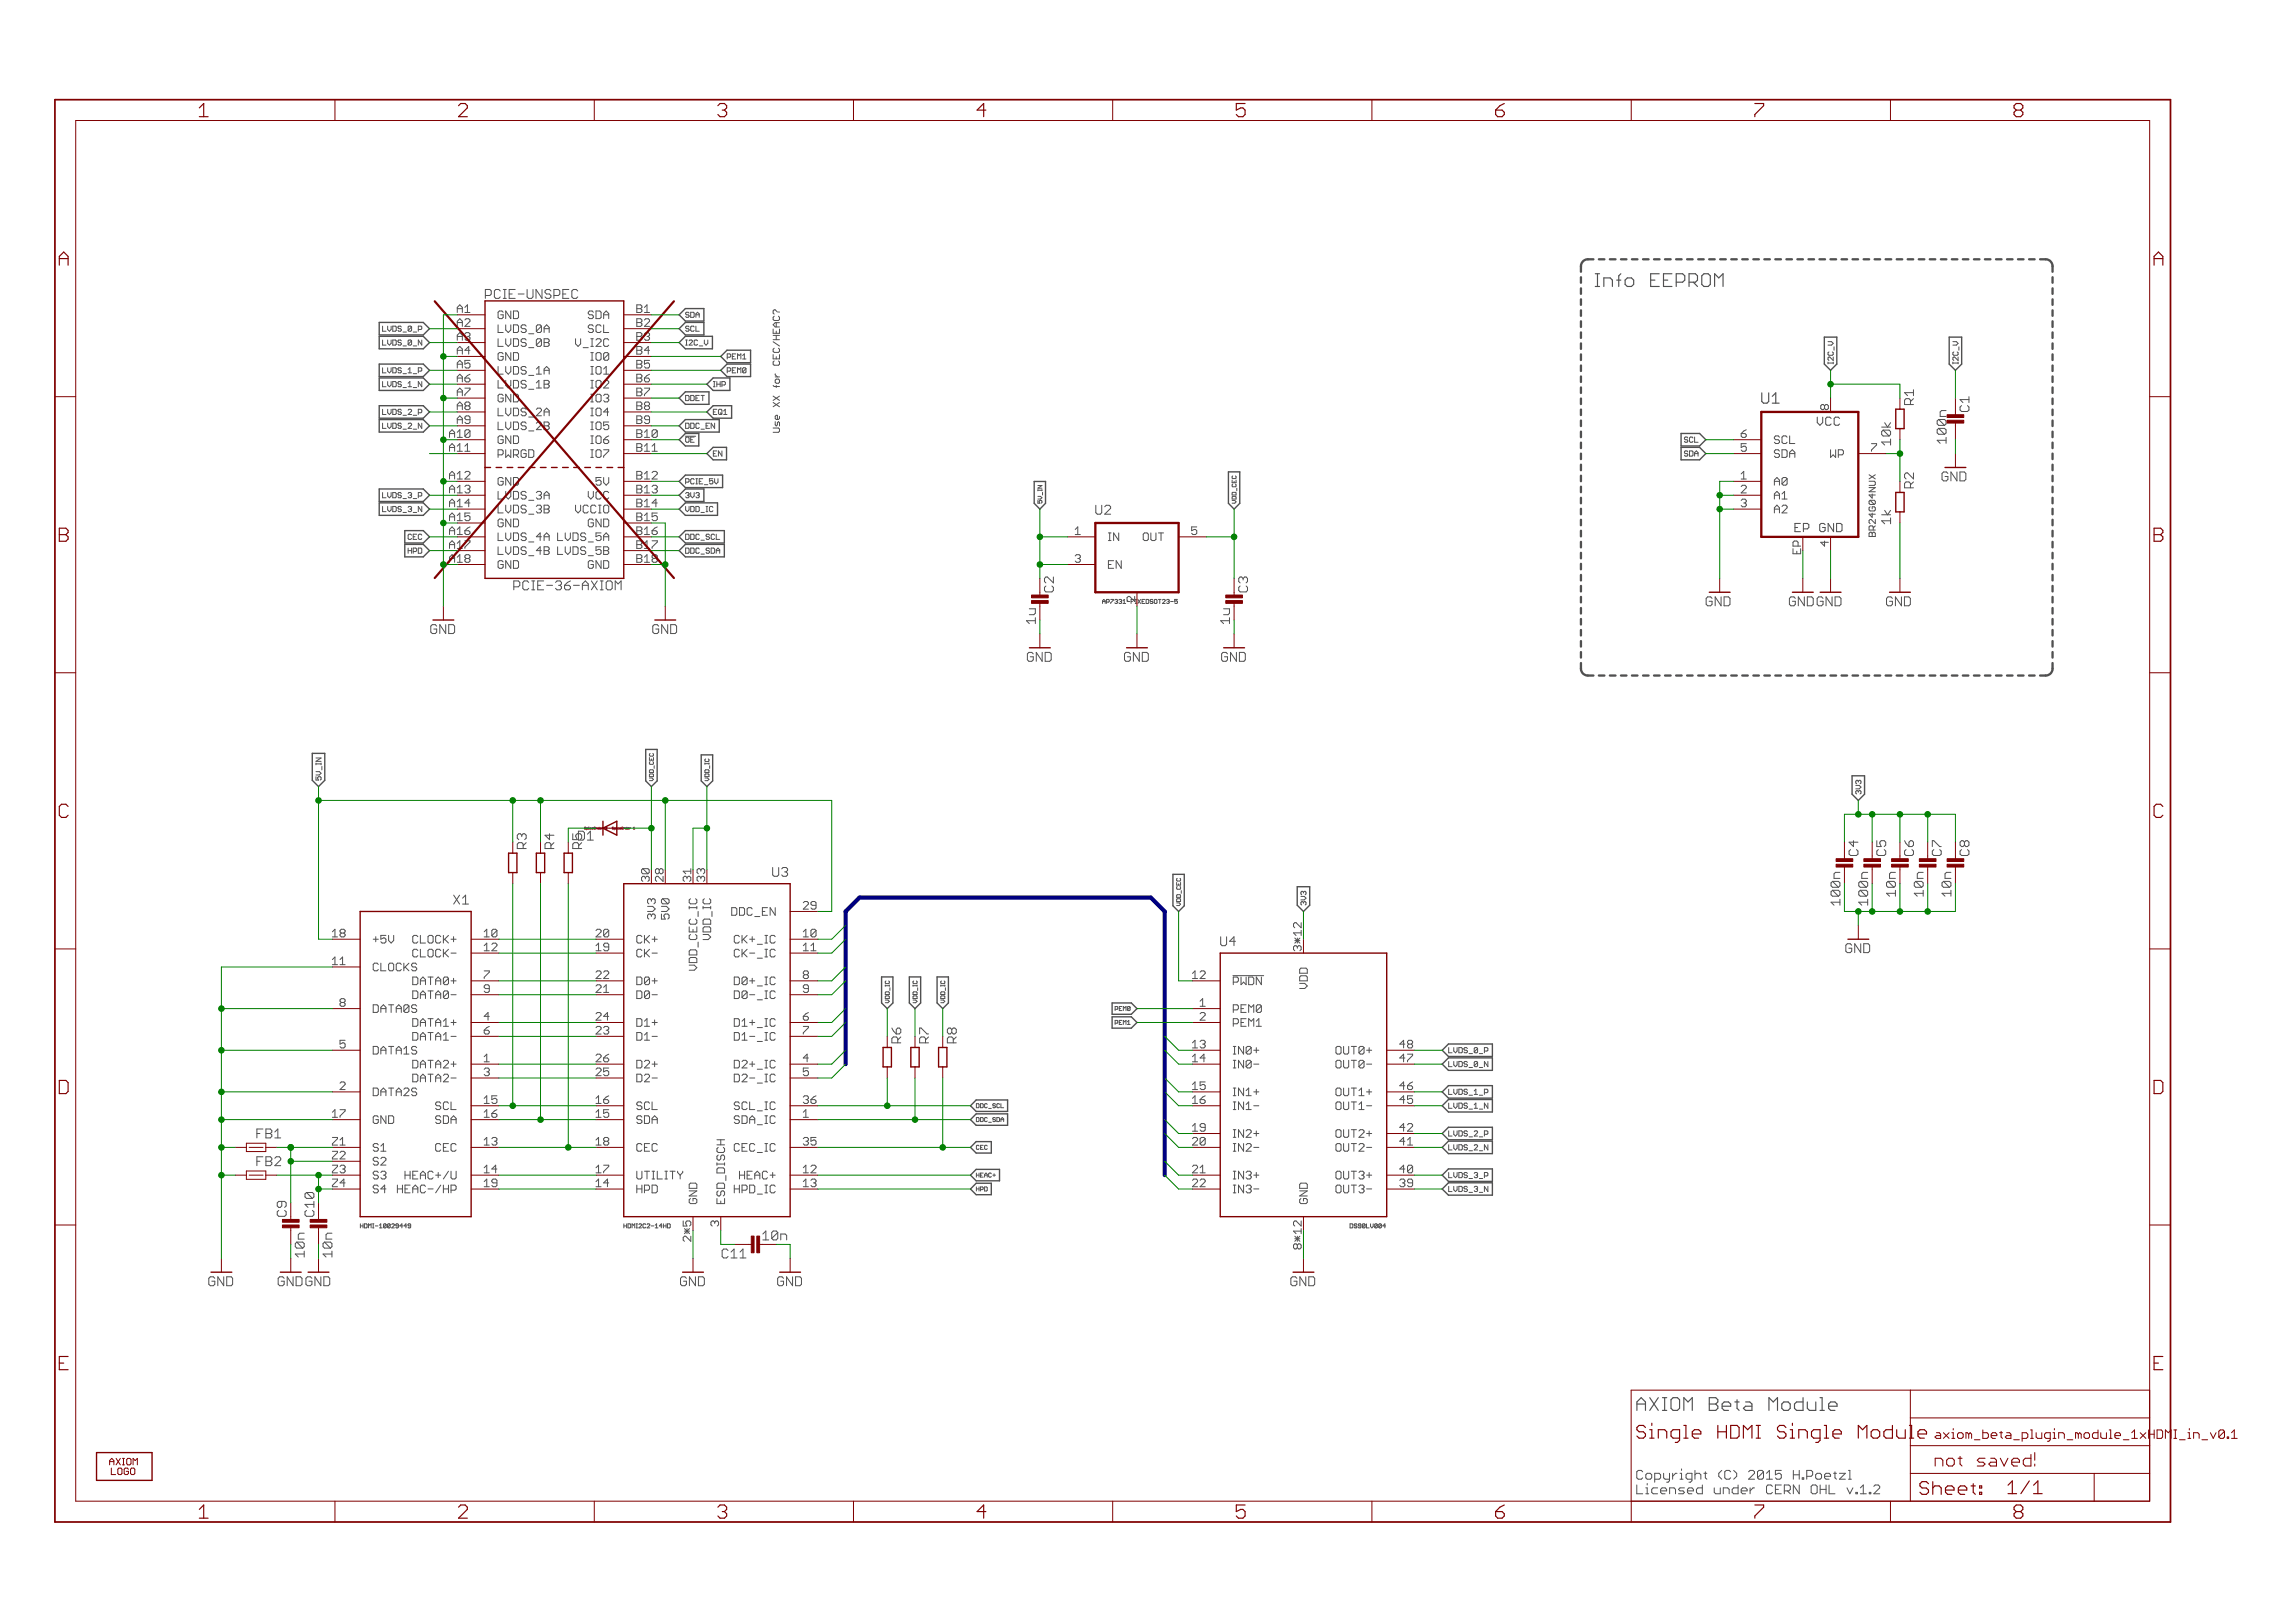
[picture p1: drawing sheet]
<svg xmlns="http://www.w3.org/2000/svg" width="420mm" height="297mm" viewBox="0 0 420 297" stroke-linecap="round" stroke-linejoin="round" font-family="sans-serif">
<defs><g id="words">
<g font-size="3.7" fill="#800000">
<text x="37.7" y="21.4">1</text>
<text x="85.2" y="21.4">2</text>
<text x="132.6" y="21.4">3</text>
<text x="180.1" y="21.4">4</text>
<text x="227.6" y="21.4">5</text>
<text x="275" y="21.4">6</text>
<text x="322.5" y="21.4">7</text>
<text x="369.9" y="21.4">8</text>
<text x="12" y="48.6">A</text>
<text x="395.5" y="48.6">A</text>
<text x="12" y="99.2">B</text>
<text x="395.5" y="99.2">B</text>
<text x="12" y="149.7">C</text>
<text x="395.5" y="149.7">C</text>
<text x="11.8" y="200.2">D</text>
<text x="395.3" y="200.2">D</text>
<text x="37.7" y="277.9">1</text>
<text x="85.2" y="277.9">2</text>
<text x="132.6" y="277.9">3</text>
<text x="180.1" y="277.9">4</text>
<text x="227.6" y="277.9">5</text>
<text x="275" y="277.9">6</text>
<text x="322.5" y="277.9">7</text>
<text x="369.9" y="277.9">8</text>
</g>
<g font-size="3.6" fill="#505050">
<text x="293.3" y="52.5">Info EEPROM</text>
<text x="300.9" y="258.2">AXIOM Beta Module</text>
</g>
<g font-size="3.6" fill="#800000">
<text x="300.9" y="263.3">Single HDMI Single Module</text>
<text x="368.8" y="273.5">1/1</text>
</g>
<text font-size="3.2" fill="#800000" x="355.5" y="268.4">not saved!</text>
<text font-size="2.9" fill="#505050" x="323.7" y="73.9">U1</text>
<g font-size="2.5" fill="#505050">
<text x="90.1" y="54.7">PCIE-UNSPEC</text>
<text x="351.7" y="74.1" transform="rotate(-90 351.7 74.1)">R1</text>
<text x="361.8" y="75.4" transform="rotate(-90 361.8 75.4)">C1</text>
<text x="351.7" y="89.4" transform="rotate(-90 351.7 89.4)">R2</text>
<text x="201.8" y="94.2">U2</text>
<text x="96.6" y="108">PCIE-36-AXIOM</text>
<text x="194.2" y="108.4" transform="rotate(-90 194.2 108.4)">C2</text>
<text x="229.8" y="108.4" transform="rotate(-90 229.8 108.4)">C3</text>
<text x="97.7" y="155.4" transform="rotate(-90 97.7 155.4)">R3</text>
<text x="102.8" y="155.4" transform="rotate(-90 102.8 155.4)">R4</text>
<text x="107.9" y="155.4" transform="rotate(-90 107.9 155.4)">R5</text>
<text x="142.5" y="160.5">U3</text>
<text x="341.5" y="156.7" transform="rotate(-90 341.5 156.7)">C4</text>
<text x="346.6" y="156.7" transform="rotate(-90 346.6 156.7)">C5</text>
<text x="351.7" y="156.7" transform="rotate(-90 351.7 156.7)">C6</text>
<text x="356.7" y="156.7" transform="rotate(-90 356.7 156.7)">C7</text>
<text x="361.8" y="156.7" transform="rotate(-90 361.8 156.7)">C8</text>
<text x="84.2" y="165.5">X1</text>
<text x="224.7" y="173.2">U4</text>
<text x="166.3" y="190.9" transform="rotate(-90 166.3 190.9)">R6</text>
<text x="171.3" y="190.9" transform="rotate(-90 171.3 190.9)">R7</text>
<text x="176.4" y="190.9" transform="rotate(-90 176.4 190.9)">R8</text>
<text x="48.3" y="208.3">FB1</text>
<text x="48.3" y="213.4">FB2</text>
<text x="57.1" y="230" transform="rotate(-90 57.1 230)">10n</text>
<text x="62.1" y="230" transform="rotate(-90 62.1 230)">10n</text>
<text x="300.9" y="270.8">Copyright (C) 2015 H.Poetzl</text>
<text x="300.9" y="273.5">Licensed under CERN OHL v.1.2</text>
</g>
<g font-size="2.5" fill="#800000">
<text x="357.6" y="76.3" transform="rotate(-90 357.6 76.3)">n</text>
<text x="347.5" y="81.5" transform="rotate(-90 347.5 81.5)">10k</text>
<text x="357.6" y="81.1" transform="rotate(-90 357.6 81.1)">100</text>
<text x="356.7" y="88.1">GND</text>
<text x="347.5" y="96" transform="rotate(-90 347.5 96)">1k</text>
<text x="313.6" y="110.9">GND</text>
<text x="328.8" y="110.9">GNDGND</text>
<text x="346.6" y="110.9">GND</text>
<text x="79.3" y="116">GND</text>
<text x="119.9" y="116">GND</text>
<text x="190.9" y="114.1" transform="rotate(-90 190.9 114.1)">1u</text>
<text x="226.5" y="114.1" transform="rotate(-90 226.5 114.1)">1u</text>
<text x="188.5" y="121.1">GND</text>
<text x="206.3" y="121.1">GND</text>
<text x="224" y="121.1">GND</text>
<text x="106.9" y="153.8">D1</text>
<text x="338.2" y="165.5" transform="rotate(-90 338.2 165.5)">100n</text>
<text x="343.3" y="165.5" transform="rotate(-90 343.3 165.5)">100n</text>
<text x="348.4" y="164" transform="rotate(-90 348.4 164)">10n</text>
<text x="353.4" y="164" transform="rotate(-90 353.4 164)">10n</text>
<text x="358.5" y="164" transform="rotate(-90 358.5 164)">10n</text>
<text x="338.3" y="174.4">GND</text>
<text x="53.8" y="222.7" transform="rotate(-90 53.8 222.7)">C9</text>
<text x="133.4" y="230.3">C11</text>
<text x="38.6" y="235.4">GND</text>
<text x="51.3" y="235.4">GNDGND</text>
<text x="125" y="235.4">GND</text>
<text x="142.8" y="235.4">GND</text>
<text x="236.7" y="235.4">GND</text>
</g>
<g font-size="2.5" fill="#008000">
<text x="58.8" y="222.7" transform="rotate(-90 58.8 222.7)">C10</text>
<text x="140.9" y="227">10n</text>
</g>
<g font-size="2.3" fill="#505050">
<text x="333.9" y="77.9">VCC</text>
<text x="329.9" y="97.4">EP GND</text>
</g>
<g font-size="2.3" fill="#800000">
<text x="355.5" y="263.3">axiom_beta_plugin_module_1xHDMI</text>
<text x="397.9" y="263.3">_in_v0.1</text>
</g>
<g font-size="2.1" fill="#505050">
<text x="84.9" y="57.3">A1</text>
<text x="84.9" y="59.8">A2</text>
<text x="92.4" y="58.4">GND</text>
<text x="108.7" y="58.4">SDA</text>
<text x="117.8" y="57.3">B1</text>
<text x="117.8" y="59.8">B2</text>
<text x="84.9" y="62.3">A3</text>
<text x="84.9" y="64.9">A4</text>
<text x="92.4" y="60.9">LVDS_0A</text>
<text x="92.4" y="63.5">LVDS_0B</text>
<text x="92.4" y="66">GND</text>
<text x="107.1" y="63.5">V_I2C</text>
<text x="109.1" y="60.9">SCL</text>
<text x="109.5" y="66">IO0</text>
<text x="117.8" y="62.3">B3</text>
<text x="117.8" y="64.9">B4</text>
<text x="84.9" y="67.4">A5</text>
<text x="84.9" y="70">A6</text>
<text x="92.4" y="68.5">LVDS_1A</text>
<text x="92.4" y="71.1">LVDS_1B</text>
<text x="109.5" y="68.5">IO1</text>
<text x="109.5" y="71.1">IO2</text>
<text x="117.8" y="67.4">B5</text>
<text x="117.8" y="70">B6</text>
<text x="84.9" y="72.5">A7</text>
<text x="84.9" y="75">A8</text>
<text x="84.9" y="77.6">A9</text>
<text x="92.4" y="73.6">GND</text>
<text x="92.4" y="76.2">LVDS_2A</text>
<text x="109.5" y="73.6">IO3</text>
<text x="109.5" y="76.2">IO4</text>
<text x="117.8" y="72.5">B7</text>
<text x="117.8" y="75">B8</text>
<text x="117.8" y="77.6">B9</text>
<text x="336.1" y="75" transform="rotate(-90 336.1 75)">8</text>
<text x="83.6" y="80.1">A10</text>
<text x="83.6" y="82.7">A11</text>
<text x="92.4" y="78.7">LVDS_2B</text>
<text x="92.4" y="81.2">GND</text>
<text x="92.4" y="83.8">PWRGD</text>
<text x="109.5" y="78.7">IO5</text>
<text x="109.5" y="81.2">IO6</text>
<text x="109.5" y="83.8">IO7</text>
<text x="117.8" y="80.1">B10</text>
<text x="117.8" y="82.7">B11</text>
<text x="326.1" y="81.2">SCL</text>
<text x="326.1" y="83.8">SDA</text>
<text x="335.8" y="83.8">WP</text>
<text x="343.8" y="82.7">7</text>
<text x="83.6" y="87.7">A12</text>
<text x="92.4" y="88.8">GND</text>
<text x="110.3" y="88.8">5V</text>
<text x="117.8" y="87.7">B12</text>
<text x="326.1" y="88.8">A0</text>
<text x="83.6" y="90.3">A13</text>
<text x="83.6" y="92.8">A14</text>
<text x="83.6" y="95.4">A15</text>
<text x="92.4" y="91.4">LVDS_3A</text>
<text x="92.4" y="93.9">LVDS_3B</text>
<text x="106.3" y="93.9">VCCIO</text>
<text x="108.7" y="91.4">VCC</text>
<text x="117.8" y="90.3">B13</text>
<text x="117.8" y="92.8">B14</text>
<text x="320" y="90.3">2</text>
<text x="320" y="92.8">3</text>
<text x="326.1" y="91.4">A1</text>
<text x="326.1" y="93.9">A2</text>
<text x="83.6" y="97.9">A16</text>
<text x="83.6" y="100.4">A17</text>
<text x="92.4" y="96.5">GND</text>
<text x="92.4" y="99">LVDS_4A</text>
<text x="92.4" y="101.5">LVDS_4B</text>
<text x="103.6" y="99">LVDS_5A</text>
<text x="103.6" y="101.5">LVDS_5B</text>
<text x="108.2" y="96.5">GND</text>
<text x="117.8" y="97.9">B16</text>
<text x="117.8" y="100.4">B17</text>
<text x="204.2" y="99">IN</text>
<text x="210.2" y="99">OUT</text>
<text x="336.1" y="100" transform="rotate(-90 336.1 100)">4</text>
<text x="83.6" y="103">A18</text>
<text x="92.4" y="104.1">GND</text>
<text x="108.2" y="104.1">GND</text>
<text x="204.2" y="104.1">EN</text>
<text x="209.1" y="110.1" transform="rotate(-90 209.1 110.1)">2</text>
<text x="134.8" y="167.6">DDC_EN</text>
<text x="148.3" y="166.5">29</text>
<text x="62.2" y="171.5">18</text>
<text x="69.6" y="172.7">+5V</text>
<text x="76.1" y="172.7">CLOCK+</text>
<text x="89.9" y="171.5">10</text>
<text x="110.4" y="171.5">20</text>
<text x="117.8" y="172.7">CK+</text>
<text x="121.3" y="168.2" transform="rotate(-90 121.3 168.2)">3V3</text>
<text x="123.9" y="168.2" transform="rotate(-90 123.9 168.2)">5V0</text>
<text x="131.5" y="172.1" transform="rotate(-90 131.5 172.1)">VDD_IC</text>
<text x="135.7" y="172.7">CK+_IC</text>
<text x="148.3" y="171.5">10</text>
<text x="62.2" y="176.6">11</text>
<text x="69.6" y="177.7">CLOCKS</text>
<text x="77.2" y="175.2">CLOCK-</text>
<text x="89.9" y="174.1">12</text>
<text x="110.4" y="179.2">22</text>
<text x="110.4" y="174.1">19</text>
<text x="117.8" y="175.2">CK-</text>
<text x="128.9" y="177.5" transform="rotate(-90 128.9 177.5)">VDD_CEC_IC</text>
<text x="136.7" y="175.2">CK-_IC</text>
<text x="148.3" y="174.1">11</text>
<text x="219.6" y="179.2">12</text>
<text x="69.6" y="185.4">DATA0S</text>
<text x="76.2" y="180.3">DATA0+</text>
<text x="77.2" y="182.8">DATA0-</text>
<text x="110.4" y="181.7">21</text>
<text x="117.8" y="180.3">D0+</text>
<text x="117.8" y="182.8">D0-</text>
<text x="135.6" y="180.3">D0+_IC</text>
<text x="136.6" y="182.8">D0-_IC</text>
<text x="227" y="180.3">PWDN</text>
<text x="227" y="185.4">PEM0</text>
<text x="240.7" y="181.5" transform="rotate(-90 240.7 181.5)">VDD</text>
<text x="63.5" y="191.9">5</text>
<text x="76.2" y="187.9">DATA1+</text>
<text x="77.2" y="190.4">DATA1-</text>
<text x="89.9" y="189.3">6</text>
<text x="110.4" y="186.8">24</text>
<text x="110.4" y="189.3">23</text>
<text x="117.8" y="187.9">D1+</text>
<text x="117.8" y="190.4">D1-</text>
<text x="135.6" y="187.9">D1+_IC</text>
<text x="136.6" y="190.4">D1-_IC</text>
<text x="148.3" y="189.3">7</text>
<text x="219.6" y="191.9">13</text>
<text x="227" y="187.9">PEM1</text>
<text x="257.5" y="191.9">48</text>
<text x="69.6" y="193">DATA1S</text>
<text x="76.2" y="195.5">DATA2+</text>
<text x="110.4" y="194.4">26</text>
<text x="110.4" y="196.9">25</text>
<text x="117.8" y="195.5">D2+</text>
<text x="135.6" y="195.5">D2+_IC</text>
<text x="219.6" y="194.4">14</text>
<text x="227" y="193">IN0+</text>
<text x="227" y="195.5">IN0-</text>
<text x="245.1" y="193">OUT0+</text>
<text x="246.1" y="195.5">OUT0-</text>
<text x="257.5" y="194.4">47</text>
<text x="69.6" y="200.6">DATA2S</text>
<text x="77.2" y="198">DATA2-</text>
<text x="81.2" y="203.1">SCL</text>
<text x="89.9" y="202">15</text>
<text x="110.4" y="202">16</text>
<text x="117.8" y="203.1">SCL</text>
<text x="117.8" y="198">D2-</text>
<text x="136.4" y="203.1">SCL_IC</text>
<text x="136.6" y="198">D2-_IC</text>
<text x="148.3" y="202">36</text>
<text x="219.6" y="199.5">15</text>
<text x="219.6" y="202">16</text>
<text x="227" y="200.6">IN1+</text>
<text x="227" y="203.1">IN1-</text>
<text x="245.1" y="200.6">OUT1+</text>
<text x="246.1" y="203.1">OUT1-</text>
<text x="257.5" y="199.5">46</text>
<text x="257.5" y="202">45</text>
<text x="62.1" y="209.6">Z1</text>
<text x="62.2" y="204.6">17</text>
<text x="69.6" y="205.7">GND</text>
<text x="80.7" y="205.7">SDA</text>
<text x="89.9" y="209.6">13</text>
<text x="89.9" y="204.6">16</text>
<text x="110.4" y="209.6">18</text>
<text x="110.4" y="204.6">15</text>
<text x="117.8" y="205.7">SDA</text>
<text x="135.9" y="205.7">SDA_IC</text>
<text x="148.3" y="209.6">35</text>
<text x="219.6" y="207.1">19</text>
<text x="219.6" y="209.6">20</text>
<text x="227" y="208.2">IN2+</text>
<text x="245.1" y="208.2">OUT2+</text>
<text x="257.5" y="207.1">42</text>
<text x="257.5" y="209.6">41</text>
<text x="62.1" y="212.2">Z2</text>
<text x="62.1" y="214.7">Z3</text>
<text x="69.6" y="210.7">S1</text>
<text x="69.6" y="213.3">S2</text>
<text x="69.6" y="215.8">S3</text>
<text x="75.2" y="215.8">HEAC+/U</text>
<text x="80.8" y="210.7">CEC</text>
<text x="89.9" y="214.7">14</text>
<text x="110.4" y="214.7">17</text>
<text x="117.8" y="210.7">CEC</text>
<text x="117.8" y="215.8">UTILITY</text>
<text x="135.9" y="215.8">HEAC+</text>
<text x="136" y="210.7">CEC_IC</text>
<text x="148.3" y="214.7">12</text>
<text x="219.6" y="214.7">21</text>
<text x="227" y="210.7">IN2-</text>
<text x="227" y="215.8">IN3+</text>
<text x="245.1" y="215.8">OUT3+</text>
<text x="246.1" y="210.7">OUT2-</text>
<text x="257.5" y="214.7">40</text>
<text x="62.1" y="217.2">Z4</text>
<text x="69.6" y="218.4">S4</text>
<text x="74.9" y="218.4">HEAC-/HP</text>
<text x="89.9" y="217.2">19</text>
<text x="110.4" y="217.2">14</text>
<text x="117.8" y="218.4">HPD</text>
<text x="128.9" y="220.3" transform="rotate(-90 128.9 220.3)">GND</text>
<text x="134" y="220.3" transform="rotate(-90 134 220.3)">ESD_DISCH</text>
<text x="135.8" y="218.4">HPD_IC</text>
<text x="148.3" y="217.2">13</text>
<text x="219.6" y="217.2">22</text>
<text x="227" y="218.4">IN3-</text>
<text x="240.7" y="220.3" transform="rotate(-90 240.7 220.3)">GND</text>
<text x="246.1" y="218.4">OUT3-</text>
<text x="257.5" y="217.2">39</text>
<text x="132.9" y="224.4" transform="rotate(-90 132.9 224.4)">3</text>
</g>
<g font-size="2.1" fill="#008000">
<text x="117.8" y="95.4">B15</text>
<text x="117.8" y="103">B18</text>
</g>
<g font-size="2.1" fill="#800000">
<text x="331" y="101.2" transform="rotate(-90 331 101.2)">EP</text>
<text x="120.2" y="161.4" transform="rotate(-90 120.2 161.4)">30</text>
<text x="122.7" y="161.4" transform="rotate(-90 122.7 161.4)">28</text>
<text x="127.8" y="161.4" transform="rotate(-90 127.8 161.4)">31</text>
<text x="130.4" y="161.4" transform="rotate(-90 130.4 161.4)">33</text>
<text x="239.6" y="174.1" transform="rotate(-90 239.6 174.1)">3*12</text>
<text x="127.8" y="226.8" transform="rotate(-90 127.8 226.8)">2*5</text>
<text x="239.6" y="228.2" transform="rotate(-90 239.6 228.2)">8*12</text>
</g>
<g font-size="1.8" fill="#505050">
<text x="144" y="77.8" transform="rotate(-90 144 77.8)">Use XX for CEC/HEAC?</text>
<text x="344.7" y="98.2" transform="rotate(-90 344.7 98.2)">BR24G04NUX</text>
</g>
<g font-size="1.8" fill="#800000">
<text x="21.1" y="268.1">AXIOM</text>
<text x="21.6" y="269.9">LOGO</text>
</g>
<g font-size="1.4" fill="#505050">
<text x="126.8" y="58.1">SDA</text>
<text x="71.6" y="63.2">LVDS_0_N</text>
<text x="71.8" y="60.7">LVDS_0_P</text>
<text x="126.8" y="63.2">I2C_V</text>
<text x="126.8" y="60.7">SCL</text>
<text x="134.4" y="65.7">PEM1</text>
<text x="71.6" y="70.8">LVDS_1_N</text>
<text x="71.8" y="68.3">LVDS_1_P</text>
<text x="131.9" y="70.8">IHP</text>
<text x="134.4" y="68.3">PEM0</text>
<text x="336.9" y="66.6" transform="rotate(-90 336.9 66.6)">I2C_V</text>
<text x="359.8" y="66.6" transform="rotate(-90 359.8 66.6)">I2C_V</text>
<text x="71.8" y="75.9">LVDS_2_P</text>
<text x="126.8" y="73.4">DDE</text>
<text x="131.9" y="75.9">EQ1</text>
<text x="71.6" y="78.4">LVDS_2_N</text>
<text x="126.8" y="78.4">DDC_EN</text>
<text x="126.8" y="81">OE</text>
<text x="131.9" y="83.5">EN</text>
<text x="309.4" y="83.5">SDA</text>
<text x="309.7" y="81">SCL</text>
<text x="126.8" y="88.6">PCIE_5V</text>
<text x="71.6" y="93.7">LVDS_3_N</text>
<text x="71.8" y="91.1">LVDS_3_P</text>
<text x="126.8" y="91.1">3V3</text>
<text x="126.8" y="93.7">VDD_IC</text>
<text x="75.8" y="101.3">HPD</text>
<text x="75.9" y="98.8">CEC</text>
<text x="126.8" y="98.8">DDC_SCL</text>
<text x="126.8" y="101.3">DDC_SD</text>
<text x="60.1" y="142.8" transform="rotate(-90 60.1 142.8)">5V_IN</text>
<text x="342" y="145.4" transform="rotate(-90 342 145.4)">3V3</text>
<text x="240.4" y="165.7" transform="rotate(-90 240.4 165.7)">3V3</text>
<text x="266.5" y="195.3">LVDS_0_N</text>
<text x="266.5" y="192.7">LVDS_0_P</text>
<text x="266.5" y="200.3">LVDS_1_P</text>
<text x="266.5" y="202.9">LVDS_1_N</text>
<text x="266.5" y="208">LVDS_2_P</text>
<text x="266.5" y="210.5">LVDS_2_N</text>
<text x="266.5" y="215.6">LVDS_3_P</text>
<text x="266.5" y="218.1">LVDS_3_N</text>
</g>
<g font-size="1.1" fill="#505050">
<text x="204" y="110.5">AP7331</text>
<text x="208.4" y="110.5">-FIXEDSOT23-5</text>
<text x="205.3" y="185">PEM0</text>
<text x="205.3" y="187.5">PEM1</text>
<text x="180" y="202.8">DDC_SC</text>
<text x="180" y="205.3">DDC_SD</text>
<text x="180" y="210.4">CE</text>
<text x="180" y="215.5">HEAC</text>
<text x="180" y="218">HP</text>
<text x="67.2" y="224.8">HDMI-10029449</text>
<text x="115.5" y="224.8">HDMI2C2-14HD</text>
<text x="248.5" y="224.8">DS90LV004</text>
</g>
<g font-size=".6" fill="#800080">
<text x="108.5" y="151.8">SpiceOrder 2</text>
<text x="113.6" y="151.8">SpiceOrder 1</text>
</g>
</g></defs>
<path d="M112.5 151.8l.2-.1-.1-.2h-.1v.4M112.8 151.5l.1 .3M112.8 151.8h.1M112.9 151.3v.1M113.3 151.5l-.2 .1v.2h.2" fill="none" stroke="#800080" stroke-width=".18"/>
<g fill="none" stroke="#505050" stroke-width=".18">
<path d="M70 59.7v.9h.7M71 59.7v.6l.3 .3 .3-.3M83.7 59h.9M83.7 56.5h.9M84.6 56.3l-.4-.5-.5 .5v.9M84.6 58.8l-.4-.5-.5 .5v.9M88.9 54.1h.8M89.7 53h-.8v1.6M91.2 59.5v1.4h.9M91.7 57.6h.4M91.9 56.9h-.5l-.2 .2v1l.2 .2h.5M107.7 58.1l.2 .2h.5"/>
<path d="M108.4 56.9h-.5l-.2 .2v.3l.2 .2h.5M108.6 59.7l-.2-.2h-.5l-.2 .2v.2l.2 .3h.5l.2 .2M116.6 59h.7M116.6 56.5h.7M117.3 55.8h-.7v1.4h.7M117.3 58.3h-.7v1.4h.7M126.2 57.3l-.2-.2-.5 .2 .2 .3 .5 .2-.2 .3-.5-.2M126.2 59.8l-.2-.1-.5 .1 .2 .4 .5 .1-.2 .3-.5-.1M141.7 57.9l-.2 .2v.4l.2 .2h.8M142.3 57.1l-.4-.4h-.2l-.2 .2v.4l.2 .2M142.5 57.1h.2M142.7 59.1h-.8l-.4 .3 .4 .4h.8"/>
<path d="M70 69.8v1h.7M70 62.2v1h.7M70 77.4v1h.7M70 67.3v.9h.7M70 74.9v1h.7M71 62.2v.6l.3 .4M71 67.3v.6l.3 .3 .3-.3M71 69.8v.7l.3 .3M71 74.9v.6l.3 .4 .3-.4M71 77.4v.7l.3 .3M82.3 79.4h.9M83.2 79.1l-.4-.4-.5 .4v1"/>
<path d="M83.7 61.6h.9M83.7 64.1h.9M83.7 66.7h.9M83.7 69.2h.9M83.7 71.7h.9M83.7 74.3h.9M83.7 76.8h.9M84.6 61.3l-.4-.4-.5 .4v1M84.6 63.9l-.4-.5-.5 .5v.9M84.6 66.4l-.4-.4-.5 .4v1M84.6 69l-.4-.5-.5 .5v.9M84.6 71.5l-.4-.5-.5 .5v.9"/>
<path d="M84.6 74l-.4-.4-.5 .4v1M84.6 76.6l-.4-.5-.5 .5v.9M91.2 62v1.4h.9M91.2 67.1v1.4h.9M91.2 69.6v1.4h.9M91.2 74.7v1.4h.9M91.2 77.2v1.4h.9M91.7 65.2h.4M91.7 72.9h.4M91.9 79.8h-.5l-.2 .2v.9l.2 .3h.5M91.9 64.5h-.5l-.2 .3v.9l.2 .2h.5M91.9 72.2h-.5l-.2 .2v.9l.2 .3h.5"/>
<path d="M105.4 62v.9l.4 .5 .5-.5v-.9M107.7 60.6l.2 .3h.5l.2-.3M108.2 79.8h.4M108.2 65.9h.4M108.2 68.5h.4M108.2 71h.4M108.2 72.2h.4M108.2 73.6h.4M108.2 76.1h.4M108.2 78.6h.4M108.2 67.1h.4M108.2 69.6h.4"/>
<path d="M108.2 74.7h.4M108.2 77.2h.4M108.4 64.5v1.4M108.4 67.1v1.4M108.4 69.6v1.4M108.4 72.2v1.4M108.4 74.7v1.4M108.4 77.2v1.4M108.4 79.8v1.4M116.6 79.4h.7M116.6 61.6h.7M116.6 64.1h.7"/>
<path d="M116.6 66.7h.7M116.6 69.2h.7M116.6 71.7h.7M116.6 74.3h.7M116.6 76.8h.7M117.3 73.6h-.7v1.4h.7M117.3 78.7h-.7v1.4h.7M117.3 60.9h-.7v1.4h.7M117.3 66h-.7v1.4h.7M117.3 71h-.7v1.4h.7M117.3 76.1h-.7v1.4h.7M117.3 63.4h-.7v1.4h.7"/>
<path d="M117.3 68.5h-.7v1.4h.7M125.5 79.8h1.9M125.5 72.4h.5l.2 .1v.7l-.2 .1h-.5zM125.5 77.4h.5l.2 .2v.6l-.2 .2h-.5zM125.5 63.2h.3M125.5 62.2h.3M125.7 80h.3l.2 .2v.6l-.2 .1h-.3l-.2-.1v-.6zM125.7 62.2v1M126.6 62.2h-.3l-.1 .2M126.8 62.5l-.6 .7h.6M130.6 70.8h.3M130.6 69.8h.3"/>
<path d="M130.6 75.4h.3M130.8 69.8v1M131.2 74.9h-.6v1h.6M131.2 69.8v1M131.2 70.3h.6M133.1 65.4h.5l.2-.2v-.3l-.2-.1h-.5v.9M133.1 67.9h.5l.2-.1v-.3l-.2-.2h-.5v.9M141.5 78.3h1l.2 .2v.4l-.2 .2h-1M141.5 73.7l1.2 .7M141.5 72.5l1.2 .8M141.5 70.5l.2 .2h1M141.5 60.2v.8h1.2"/>
<path d="M141.5 64.9v.8h1.2M141.5 62.5l1.2 .8M141.5 62.2h1.2M141.5 61.4h1.2M141.7 66.1l-.2 .2v.4l.2 .1h.8M141.7 63.7l-.2 .2v.4l.2 .2h.8M141.9 77.2v.5l.2 .3M141.9 68.4v.2l.4 .4M141.9 69h.8M142.1 69.4l-.2 .2v.4l.2 .1M142.1 76l-.2 .2v.4l.2 .2M142.7 73.7l-1.2 .7"/>
<path d="M142.7 72.5l-1.2 .8M309.5 80l-.2 .2v.6l.2 .1M318.8 79.4h.7l.2 .2v.2l-.2 .3h-.5l-.2-.3zM319.7 78.7l-.5 .2-.4 .5M325.5 79.8h-.4l-.3 .2v.2l.3 .3h.4M333.8 74h-.2l-.3 .3v.4l.3 .3h.2M334.7 66.4h.9M334.7 66.3v.3M334.7 62.5h.6l.3 .3-.3 .4h-.6M334.8 64.4l-.1 .2v.3l.1 .1h.6M334.8 66l-.1-.2v-.3l.1-.2h.2l.6 .7M344.5 78.2h1.6"/>
<path d="M344.8 78.7l-.3 .3v.5l.3 .3M349 73l-.3 .2v.8h1.6M350.3 71.9h-1.6l.5 .5M354.9 78.4l-.3 .3v.5l.3 .3M354.9 76.8l-.3 .2v.6l.3 .3M355.5 75.1l-.3 .3v.8M357.5 66.4h1M357.5 62.5h.7l.3 .3-.3 .4h-.7M357.5 66.3v.3M357.7 66l-.2-.2v-.3l.2-.2h.1l.7 .7M357.7 64.4l-.2 .2v.3l.2 .1h.6M359.1 74.2l-.3 .3v.5l.3 .3"/>
<path d="M360.5 73.1h-1.7l.6 .6M70 90.1v1h.7M70 92.7v.9h.7M71 90.1v.7l.3 .3 .3-.3M71 92.7v.6l.3 .3M75.4 97.9l-.2-.1h-.3l-.2 .1v.7l.2 .1h.3l.2-.1M82.3 92.1h.9M82.3 81.9h.9M82.3 87h.9M82.3 89.5h.9M82.3 94.6h.9M82.3 97.1h.9"/>
<path d="M82.3 99.7h.9M83.2 81.7l-.4-.5-.5 .5v.9M83.2 86.7l-.4-.4-.5 .4v1M83.2 89.3l-.4-.5-.5 .5v.9M83.2 91.8l-.4-.4-.5 .4v1M83.2 94.4l-.4-.5-.5 .5v.9M83.2 96.9l-.4-.5-.5 .5v.9M83.2 99.4l-.4-.4-.5 .4v1M91.2 89.9v1.4h.9M91.2 92.5v1.4h.9M91.2 97.5v1.4h.9M91.2 83.2h.7"/>
<path d="M91.7 88.1h.4M91.7 80.5h.4M91.7 95.7h.4M91.9 82.3h-.7v1.4M91.9 87.4h-.5l-.2 .2v1l.2 .2h.5M91.9 95h-.5l-.2 .2v1l.2 .2h.5M102.1 98.9h.9M105.4 92.5v.9l.4 .5M107.7 89.9v1l.5 .4M108.2 81.2h.4M108.2 82.3h.4M108.2 83.7h.4"/>
<path d="M108.4 82.3v1.4M109.1 88.6l.2 .2h.5M110 87.4h-.9v.7l.7-.2M116.6 92.1h.7M116.6 81.9h.7M116.6 87h.7M116.6 89.5h.7M116.6 94.6h.7M116.6 97.1h.7M116.6 99.7h.7M117.3 88.8h-.7v1.4h.7M117.3 93.9h-.7v1.4h.7"/>
<path d="M117.3 86.3h-.7v1.4h.7M117.3 91.4h-.7v1.4h.7M117.3 81.2h-.7v1.4h.7M117.3 99h-.7v1.4h.7M117.3 96.4h-.7v1.4h.7M125.5 88.2h.5l.2-.1v-.3l-.2-.2h-.5v1M125.5 92.7v.6l.3 .3 .4-.3v-.6M125.5 97.8h.5l.2 .1v.7l-.2 .1h-.5zM125.5 90.3l.2-.2h.3l.2 .2-.2 .3M125.8 90.6h.2M126 90.6l.2 .2-.2 .3h-.3l-.2-.2M130.6 83h.3"/>
<path d="M131.2 82.5h-.6v1h.6M190 91.6v.5h.4l-.2-.3 .2-.2 .4 .1-.2 .4M190 88.9h.8l-.8 .4h.8M190 90.8h.5l.3 .3-.3 .2h-.5M190 89.6v.2M190 89.7h.8M190.8 89.6v.2M190.9 90.1v.5M196.8 97.8h1M196.8 96.9l.5-.5v1.4M200.6 92.5v1.3l.3 .3h.5M202.9 98.9h.5"/>
<path d="M202.9 97.5h.5M203.2 97.5v1.4M209.5 97.5l-.2 .3v.9l.2 .2M219.1 96.4h-.9v.7l.4-.2h.3l.2 .2v.5l-.2 .2h-.5l-.2-.2M225.6 91.6h.5l.2 .2-.2 .3h-.5M225.6 87.9v.4h.7v-.4M225.7 90.1h.5l.1 .5h-.7zM225.7 90.8h.5l.1 .5h-.7zM225.7 87.1l-.1 .1 .1 .4h.5l.1-.1-.1-.4M225.7 88.6l-.1 .1 .1 .4h.5l.1-.1-.1-.4M225.9 88.1v.2M226.4 89.3v.5"/>
<path d="M309 80.2l-.2-.2h-.3l-.1 .3 .1 .2h.3l.2 .3-.2 .1h-.3l-.1-.1M309 82.7l-.2-.2h-.3l-.1 .3 .1 .2h.3l.2 .3-.2 .2h-.3l-.1-.2M318.8 86.7l.4-.4v1.4M318.8 87.7h.9M318.8 92.5l.2 .3h.5M319.2 92.1h.3M319.5 88.8h-.5l-.2 .2M319.5 91.4h-.5l-.2 .2M319.7 89.3l-.9 .9h.9M319.7 81.2h-.9v.7l.4-.2h.3l.2 .2v.5l-.2 .2h-.5l-.2-.2M324.8 88.1h1M324.8 90.6h1"/>
<path d="M324.8 93.2h1M324.8 80.9l.3 .3h.4M324.8 83.5l.3 .2h.4M325.5 82.3h-.4l-.3 .2v.3l.3 .2h.4M325.8 87.9l-.5-.5-.5 .5v.9M325.8 90.4l-.5-.5-.5 .5v.9M325.8 92.9l-.5-.4-.5 .4v1M329 99h-.5l-.2 .3v.6h1.3M334.7 99.3h-1.4l.7 .6M342.2 91.8l.2-.2 .7 .7h-.7l-.2-.2zM342.2 89.2h1.1l-1.1 .8h1.1M342.2 88.8h.9"/>
<path d="M342.2 88.1h.9M342.2 86.9l1.1 .8M342.4 92.8l-.2 .1v.4l.2 .2h.7M342.4 95.8l-.2-.1v-.4l.2-.2h.2l.7 .7M342.4 91.6h.7M342.6 81.2h1M342.8 97.6l-.2-.2-.4 .2v.6h1.1M342.8 96.2h-.4l-.2 .2v.6h1.1M343.3 94.1h-1.1l.6 .6M343.3 90.6h-1.1l.6 .6M343.3 86.9l-1.1 .8M343.6 81.4l-1 1v.2"/>
<path d="M344.5 80.9h1.6M344.5 95.3h1.6M344.5 94.2h1.6M349 86.6l-.3 .2v.6l.3 .3M349 88.2l-.3 .3v.8h1.6M356.3 80.6h-1.7l.6 .5M356.3 86.4h-.5l-.3 .3v1l.3 .3h.5M74.7 100.3v1M74.7 100.8h.7M75.4 100.3v1M82.3 102.2h.9M83.2 102l-.4-.5-.5 .5v.9"/>
<path d="M91.2 100.1v1.4h.9M91.7 103.3h.4M91.9 102.6h-.5l-.2 .2v1l.2 .2h.5M94.1 107.4h.8l.3-.3v-.5l-.3-.3h-.8v1.6M96.5 106.3h-.5l-.3 .3v1.1l.3 .2h.5M102.1 101.5h.9M116.6 102.2h.7M117.3 101.5h-.7v1.4h.7M125.5 100.3h.5l.2 .2v.6l-.2 .2h-.5zM189.5 113.6h-1.6l.5 .5M191.5 107.3l-.3 .2v.6l.3 .2M191.5 105.6l-.3 .3v.5l.3 .3"/>
<path d="M196.8 101.7l.3-.2h.4l.3 .2v.3l-.3 .2M197.3 102.2h.2M197.5 102.2l.3 .2v.3l-.3 .2h-.4l-.3-.2M201.8 110.4v-.4l.3-.3 .2 .3v.4M201.8 110.1h.5M202.6 110.2l.5-.1-.1-.4h-.4v.7M202.9 103.3h.5M203.3 109.7h.5M203.8 109.8l-.5 .6M203.9 102.6h-1v1.4h1M206.8 109.2h-.2l-.3 .2M225.1 113.6h-1.6l.5 .5"/>
<path d="M227 107.3l-.2 .2v.6l.2 .2M227 105.6l-.2 .3v.5l.2 .3M313.2 109.2h-.6l-.2 .3v1.1l.2 .3h.6M328.3 100.4v.9h1.3M328.4 109.2h-.5l-.3 .3v1.1l.3 .3h.5M346.2 109.2h-.5l-.3 .3v1.1l.3 .3h.5M57.8 139.7v.3M57.8 139.8h1M57.8 138.7h1l-1 .6h1M118.9 138.6v.5h.7v-.5M119 137.9l-.1 .1 .1 .4h.5l.1-.1-.1-.4M119 139.4l-.1 .1 .1 .4h.5l.1-.1-.1-.4"/>
<path d="M119.3 138.9v.2M129.1 139.6v.3M129.1 139.8h.7M129.2 138.9l-.1 .1 .1 .4h.5l.1-.1-.1-.4M129.8 139.6v.3M57.8 142.2v.6h.5l-.2-.5 .2-.1h.3M57.8 141.2h.7l.3 .3-.3 .3h-.7M95 154.2l-.3 .3v.8h1.6M95 152.6l-.3 .3v.5l.3 .3M100.1 154.2l-.3 .3v.8h1.6M101.4 152.9h-1.6l.8 .8M104.9 152.6v1.1h.8"/>
<path d="M105.1 154.2l-.2 .3v.8h1.6M117.5 159.2l.2-.2 .9 .9h-.9l-.2-.2zM117.7 159h.9M118.9 142.4h.5l.2 .2-.2 .3h-.5M118.9 141.8l.6-.2 .1 .2v.3h-.7zM119 140.9h.5l.1 .5h-.7zM119.8 140.1v.5M126.5 159.4h-1.4l.4 .5M129.1 142.4h.4l.3 .2-.3 .3h-.4M129.1 141.8l.6-.2 .1 .2v.3h-.7zM129.1 141l.1-.1h.5l.1 .5h-.7zM129.9 140.1v.5"/>
<path d="M141.5 158.8v1.3l.2 .3h.6M338.8 155.5l-.3 .3v.5l.3 .3M339.7 143.7h.7l.3 .4-.3 .3h-.7M340.1 154.1h-1.6l.8 .8M340.2 144.8l-.1-.1-.4 .1v.4l.2 .1M340.2 143l-.1-.2-.4 .2v.3l.2 .1M340.2 143v.1M340.2 144.8v.2M340.5 144.7l-.3 .1M340.5 142.8l-.3 .2M343.6 153.9v1h.8M343.9 155.5l-.3 .3v.5l.3 .3"/>
<path d="M348.7 153.9l.3 .5M349 155.5l-.3 .3v.5l.3 .3M354 155.5l-.2 .3v.5l.2 .3M354 153.9h-.2v1M359.1 153.9l-.3 .2v.6l.3 .2M359.1 155.5l-.3 .3v.5l.3 .3M60.9 170.5l.4-.4v1.4M60.9 175.6l.4-.4v1.4M60.9 171.5h.9M60.9 176.6h.9M68.3 171.9h1M68.8 171.4v1"/>
<path d="M69 176.3h-.4l-.3 .2v.9l.3 .3h.4M76.3 178.8h-.7v1.4h.7M76.5 174l-.2-.3h-.5l-.2 .3v.9l.2 .2h.5l.2-.2M83.1 163.8l1 1.7M84.1 163.8l-1 1.7M88.6 171.5h1M88.6 170.5l.5-.4v1.4M88.6 173.1l.5-.5v1.4M88.6 177.7h1v.2l-1 1v.2M88.6 174h1M109.1 177.9l.2-.2h.5l.2 .2M109.1 174h.9"/>
<path d="M109.1 173.1l.5-.5v1.4M109.1 170.3l.2-.2h.5l.2 .2M110 170.5l-.9 1h.9M110 178.2l-.9 .9h.9M117.3 171.2h-.5l-.2 .2v1l.2 .2h.5M117.3 173.7h-.5l-.2 .3v.9l.2 .2h.5M117.3 178.8h-.7v1.4h.7M117.9 160.4h-.2l-.2 .2v.5l.2 .2M118.6 166.8h.9M118.6 165.9h.9M119 164.5h-.2l-.2 .2v.5l.2 .2M119 167.3h-.2l-.2 .2v.5l.2 .2"/>
<path d="M122.3 164.5h-1l1 .9h-1M125.5 160.4h-.2l-.2 .2v.5l.2 .2M126.2 166.1h1.4M126.2 165.9v.4M126.2 169.6v1h1.4M126.2 177.6h.9M126.2 176.6h.9M126.4 164.5l-.2 .2v.5l.2 .2h.9M126.4 168.2l-.2 .2v.5l.2 .2h.9M126.4 171l-.2 .3v.4l.2 .3h.9M127.3 173.8h-.9l-.2 .3v.7h1.4M127.3 175.2h-.9l-.2 .3v.7h1.4"/>
<path d="M134.7 166.1h-.7v1.4h.7M135.1 178.8h-.7v1.4h.7M135.1 171.2h-.4l-.3 .2v1l.3 .2h.4M135.4 174l-.3-.3h-.4l-.3 .3v.9l.3 .2h.4l.3-.2M135.8 173.7v1.4M136.1 174.4l.7 .7M136.8 173.7l-1 1M147.1 171.5h.9M147.1 174h.9M147.1 170.5l.4-.4v1.4M147.1 173.1l.4-.5v1.4M147.3 178.4l-.2-.2v-.3l.2-.2h.5l.2 .2v.3l-.2 .2"/>
<path d="M147.3 178.4l-.2 .2v.3l.2 .2h.5l.2-.2v-.3l-.2-.2M147.3 178.4h.5M147.8 165h-.5l-.2 .2M148 165.5l-.9 .9h.9M162.2 179.5l-.1 .1 .1 .4h.5l.1-.1-.1-.4M167.3 179.5l-.1 .1 .1 .4h.5l.1-.1-.1-.4M172.4 179.5l-.2 .1 .2 .4h.4l.2-.1-.2-.4M215.4 165.2h.5l.2 .3-.2 .2h-.5M215.4 161.5v.5h.7v-.5M215.5 164.5h.5l.1 .5h-.7zM215.5 160.8l-.1 .1 .1 .3h.5l.1-.1-.1-.3M215.5 162.2l-.1 .2 .1 .4h.5l.1-.2-.1-.4"/>
<path d="M215.5 163.7h.5l.1 .5h-.7zM215.8 161.8v.2M216.3 163v.5M218.3 178.2l.5-.5v1.4M218.3 179.1h.9M223.5 171.4v1.4l.2 .3h.6M225.7 178.6h5.7M225.8 179.7h.7M226.5 178.8h-.7v1.4M237 171.7l1 .9M237 172.1h1M237.3 168.9h-.3l-.2 .2v.5l.2 .2"/>
<path d="M237.3 173.1h-.3l-.2 .2v.5l.2 .2M237.9 180h1M238 171.7l-1 .9M238.2 164.1h.6l.3 .3-.3 .3h-.6M238.2 170.7h-1.4l.5 .5M238.6 165.2l-.1-.2-.3 .2v.3l.1 .1M238.6 163.3l-.1-.2-.3 .2 .1 .5M238.6 163.3v.1M238.6 165.2v.1M239 165l-.4 .2M239 163.1l-.4 .2M239.1 177.2h-.9l-.3 .2v.7h1.4"/>
<path d="M239.1 178.6h-.9l-.3 .2v.7h1.4M335.5 162.9l-.3 .3v.6l.3 .2M335.5 161.3l-.3 .3v.5l.3 .3M336.8 165.1h-1.6l.6 .6M340.6 162.9l-.3 .3v.6l.3 .2M340.6 161.3l-.3 .3v.5l.3 .3M341.9 165.1h-1.6l.5 .6M345.7 161.3l-.3 .3v.5l.3 .3M347 163.5h-1.6l.5 .5M350.7 161.3l-.2 .3v.5l.2 .3M352.1 163.5h-1.6l.5 .5M355.8 161.3l-.3 .3v.5l.3 .3"/>
<path d="M357.2 163.5h-1.7l.6 .5M62.3 198.2l.2-.2h.4l.3 .2v.3l-.9 .9h.9M62.3 191.6l.2 .2h.4M62.5 183.5l-.2-.3v-.2l.2-.2h.4l.3 .2v.2l-.3 .3M62.5 183.5l-.2 .2v.2l.2 .3h.4l.3-.3v-.2l-.3-.2M62.5 183.5h.4M63.2 190.4h-.9v.7l.6-.2M69 183.9h-.7v1.4h.7M69 191.5h-.7v1.4h.7M69 199.1h-.7v1.4h.7M75.6 181.4h.7l.2 .2v.9l-.2 .3h-.7zM75.6 189h.7l.2 .2v.9l-.2 .3h-.7z"/>
<path d="M75.6 196.6h.7l.2 .2v1l-.2 .2h-.7zM76.3 186.4h-.7v1.4h.7M76.3 194.1h-.7v1.4h.7M88.6 193.4l.5-.5v1.4M88.6 195.7l.3-.2h.4l.3 .2v.2l-.3 .3M88.6 188.6v.4l.3 .3h.4M88.6 188.6h.7M88.6 194.3h1M89.1 196.2h.2M89.3 196.2l.3 .2v.2l-.3 .3h-.4l-.3-.3M89.6 180.9h-.7l-.3-.2v-.2l.3-.3h.4l.3 .3v.9l-.3 .2h-.4l-.3-.2M89.6 186h-1l.7-.7v1.4"/>
<path d="M89.6 187.9l-.5 .2-.5 .5M109.1 180.5l.2-.3h.5l.2 .3M109.1 188.1l.2-.2h.5l.2 .2M109.1 193.2l.2-.3h.5l.2 .3M109.1 195.7l.2-.2h.5l.2 .2M109.1 185.5l.2-.2h.5l.2 .2M110 180.7l-.9 .9h.9M110 188.3l-.9 1h.9M110 193.4l-.9 .9h.9M110 195.9l-.9 1h.9M110 185.8l-.9 .9h.9M117.3 181.4h-.7v1.4h.7"/>
<path d="M117.3 186.4h-.7v1.4h.7M117.3 189h-.7v1.4h.7M117.3 194.1h-.7v1.4h.7M117.3 196.6h-.7v1.4h.7M134.4 181.4h.7l.3 .2v.9l-.3 .3h-.7zM134.4 189h.7l.3 .2v.9l-.3 .3h-.7zM134.4 196.6h.7l.3 .2v1l-.3 .2h-.7zM135.1 186.4h-.7v1.4h.7M135.1 194.1h-.7v1.4h.7M135.8 182.5l.3 .3h.4M135.8 190.4h1M136.1 181.4l-.3 .2v.9"/>
<path d="M136.1 196.6l-.3 .2M136.3 189l-.5 .4M136.8 197.1l-1 .9h1M136.8 181.6l-1 .9M147.1 187.9h.9M147.1 186h.7l.2 .2v.3l-.2 .2h-.5l-.2-.2zM148 180.9h-.7l-.2-.2v-.2l.2-.3h.5l.2 .3v.9l-.2 .2h-.5l-.2-.2M148 195.5h-.9v.7l.4-.3h.3l.2 .3v.4l-.2 .3h-.5l-.2-.3M148 193.6h-.9l.7-.7v1.4M148 188.1l-.9 .9v.3M148 185.3l-.5 .2-.4 .5M162.1 183h.5l.2 .3-.2 .2h-.5"/>
<path d="M162.1 180.3v.2M162.1 180.4h.7M162.2 182.3h.5l.1 .5h-.7zM162.2 181.5h.5l.1 .5h-.7zM162.8 180.3v.2M162.9 180.8v.5M163.3 188.2l.3 .5M163.6 189.8l-.3 .3v.8h1.6M167.2 183h.4l.3 .3-.3 .2h-.4M167.2 180.4h.7M167.2 180.3v.2M167.3 182.3h.5l.1 .5h-.7z"/>
<path d="M167.3 181.5h.5l.1 .5h-.7zM167.9 180.3v.2M168 180.8v.5M168.6 189.8l-.2 .3v.8h1.6M168.6 188.2h-.2v1M172.2 183h.5l.3 .3-.3 .2h-.5M172.2 180.4h.8M172.2 180.3v.2M172.4 182.3h.4l.2 .5h-.8zM172.4 181.5h.4l.2 .5h-.8zM173 180.3v.2M173.1 180.8v.5"/>
<path d="M173.7 189.8l-.3 .3v.8h1.7M173.7 188.2l-.3 .2v.6l.3 .2M204.2 184.7h.3l.1-.1-.1-.4h-.3v.8M204.2 187.3h.3l.1-.2-.1-.3h-.3v.7M204.9 187.1h.2M204.9 184.6h.2M205.4 186.8h-.5v.7h.5M205.4 184.2h-.5v.8h.5M218.3 191.8h.9M218.3 194.3h.9M218.3 199.4h.9M218.3 190.9l.5-.5v1.4"/>
<path d="M218.3 193.4l.5-.5v1.4M218.3 198.5l.5-.5v1.4M219.7 184.2h.9M219.7 183.2l.5-.4v1.4M219.7 185.5l.2-.2h.5l.2 .2v.3l-.9 .9h.9M225.8 192.9h.5M225.8 191.5h.5M225.8 195.5h.5M225.8 194.1h.5M225.8 199.1h.5M225.8 184.8h.7M225.8 187.4h.7"/>
<path d="M226 191.5v1.4M226 194.1v1.4M226 199.1v1.4M226.5 183.9h-.7v1.4M226.5 186.4h-.7v1.4M237.9 180.9h1M245.5 194.3l-.2-.2h-.5l-.2 .2v.9l.2 .3h.5l.2-.3M257 198l-.7 .7h.9M257 190.4l-.7 .7h.9M257 192.9l-.7 .7h.9M265.2 191.7v1h.6M265.2 194.3v.9h.6"/>
<path d="M265.2 199.3v1h.6M47 212.5h.6M47 207.5h.6M48.1 206.6h-1.1v1.7M48.1 211.7h-1.1v1.6M51 219.9l-.2 .3v.5l.2 .3M56.1 218.2l-.3 .3v.6l.3 .2M60.9 203.6l.4-.5v1.4M60.9 204.5h.9M60.9 208.2h.9M60.9 213.3h.9M60.9 210.7h.9"/>
<path d="M60.9 215.8h.9M61.8 208.4l-.9 .9v.3h.9M61.8 216l-.9 1v.2h.9M61.8 210.9l-.9 1v.2h.9M61.8 213.5l-.9 .9v.3h.9M68.3 210.5l.3 .2h.4M68.3 218.1l.3 .2h.4M68.3 213l.3 .2h.4M68.3 215.5l.3 .3h.4M68.8 204.9h.5M69 209.3h-.4l-.3 .2v.3l.3 .2h.4M69 204.2h-.4l-.3 .2v1l.3 .2h.4"/>
<path d="M69 211.8h-.4l-.3 .3v.2l.3 .2h.4M69 214.4h-.4l-.3 .2v.2l.3 .3h.4M69 216.9h-.4l-.3 .2v.3l.3 .2h.4M72.7 217.6h1M73.7 216.9v1.4M74.1 217.6h.5M74.1 214.4v1.4M74.1 215.1h1M75.1 216.9h-1v1.4h1M79.8 202.8l.2 .3h.5l.2-.3M79.8 205.4l.2 .2h.5M80.5 209.3h-.5l-.2 .2v1l.2 .2h.5"/>
<path d="M80.5 204.2h-.5l-.2 .2v.3l.2 .2h.5M80.7 201.9l-.2-.2h-.5l-.2 .2v.2l.2 .3h.5l.2 .2M88.6 208.6l.5-.4v1.4M88.6 201l.5-.4v1.4M88.6 203.6l.5-.5v1.4M88.6 213.7l.5-.4v1.4M88.6 216.3l.5-.5v1.4M88.6 209.6h1M88.6 202h1M88.6 204.5h1M88.6 217.2h1M88.6 214.7h1"/>
<path d="M109.1 209.6h.9M109.1 202h.9M109.1 204.5h.9M109.1 217.2h.9M109.1 214.7h.9M109.1 208.6l.5-.4v1.4M109.1 201l.5-.4v1.4M109.1 203.6l.5-.5v1.4M109.1 213.7l.5-.4v1.4M109.1 216.3l.5-.5v1.4M116.6 214.4v1.1l.2 .3h.5M116.6 216.9v1.4"/>
<path d="M116.6 202.8l.2 .3h.5M116.6 205.4l.2 .2h.5M116.6 217.6h.9M117.3 201.7h-.5l-.2 .2v.2l.2 .3h.5M117.3 204.2h-.5l-.2 .2v.3l.2 .2h.5M117.3 209.3h-.5l-.2 .2v1l.2 .2h.5M126.2 218h1.4l-1.4 .9h1.4M126.4 219.4l-.2 .2v.4l.2 .3h.9M127.3 216.5h-.9l-.2 .3v.7h1.4M131.3 219.4v.9h1.4M131.3 212.8v.5M131.3 213h1.4"/>
<path d="M131.3 209.5h1.4M131.3 208.6h1.4M131.5 218l-.2 .2v.5l.2 .2h.2M131.5 210l-.2 .2v.5l.2 .2h.9M131.5 211.4l-.2 .2v.5l.2 .2h.2M132.4 213.7h-.9l-.2 .3v.7h1.4M132.4 216.5h-.9l-.2 .3v.7h1.4M134.4 205.4l.3 .2h.4l.3-.2M134.4 217.6h1M135.1 209.3l.3 .2M135.4 201.9l-.3-.2h-.4l-.3 .2v.2l.3 .3h.4l.3 .2v.2l-.3 .3h-.4l-.3-.3M135.4 204.4l-.3-.2h-.4l-.3 .2v.3l.3 .2h.4l.3 .2"/>
<path d="M135.4 210.5l-.3 .2M147.1 209.3l.2 .3h.5M147.1 201.7l.2 .3h.5M147.1 204.5h.9M147.1 217.2h.9M147.1 214.7h.9M147.1 203.6l.4-.5v1.4M147.1 213.7l.4-.4v1.4M147.1 216.3l.4-.5v1.4M147.5 201.3h.3M147.5 208.9h.3M147.8 208.2h-.5l-.2 .2"/>
<path d="M147.8 200.6h-.5l-.2 .2M178.8 217.6h.4M178.8 215.1h.4M178.8 202h.3l.1 .1-.1 .6h-.3zM178.8 204.5h.3l.1 .2-.1 .6h-.3zM178.8 214.7v.7M178.8 217.2v.8M179.2 209.7l-.1-.1-.3 .1v.5l.1 .2 .3-.2M179.2 214.7v.7M179.2 217.2v.8M179.5 210h.2M179.5 215.1h.2"/>
<path d="M179.5 217.7h.4M179.9 202h-.4v.7h.4M179.9 204.5h-.4v.8h.4M179.9 217.2h-.4v.8M180 209.6h-.5v.8h.5M180 214.7h-.5v.7h.5M218.3 202h.9M218.3 208.4l.2-.2h.5l.2 .2M218.3 213.5l.2-.2h.5l.2 .2M218.3 216l.2-.2h.5l.2 .2M218.3 201l.5-.4v1.4M218.3 206.1l.5-.5v1.4"/>
<path d="M218.3 207h.9M219.2 208.6l-.9 1h.9M219.2 216.3l-.9 .9h.9M219.2 213.7l-.9 1h.9M225.8 209.3h.5M225.8 210.7h.5M225.8 201.7h.5M225.8 203.1h.5M225.8 208.2h.5M225.8 216.9h.5M225.8 218.3h.5M225.8 200.5h.5"/>
<path d="M225.8 214.4h.5M225.8 215.8h.5M225.8 206.8h.5M226 201.7v1.4M226 206.8v1.4M226 209.3v1.4M226 214.4v1.4M226 216.9v1.4M237.9 218h1.4l-1.4 .9h1.4M238.2 219.4l-.3 .2v.4l.3 .3h.9M239.1 216.5h-.9l-.3 .3v.7h1.4M245.5 209.5l-.2-.2h-.5l-.2 .2v1l.2 .2h.5l.2-.2"/>
<path d="M245.5 201.9l-.2-.2h-.5l-.2 .2v.9l.2 .3h.5l.2-.3M245.5 217.1l-.2-.2h-.5l-.2 .2v1l.2 .2h.5l.2-.2M256.3 217l.2 .2h.5M256.7 216.5h.3M257 215.8h-.5l-.2 .2M257 200.6l-.7 .7h.9M257 205.6l-.7 .7h.9M257 208.2l-.7 .7h.9M257 213.3l-.7 .7h.9M265.2 201.9v.9h.6M265.2 207v.9h.6M265.2 209.5v1h.6"/>
<path d="M265.2 214.6v.9h.6M265.2 217.1v1h.6M51 221.5l-.2 .3v.5l.2 .3M54.3 227.3l-.2 .3v.6l.2 .2M55.7 229.5h-1.6l.5 .6M56.1 221.5l-.3 .3v.5l.3 .3M57.5 220.4h-1.7l.6 .6M59.4 227.3l-.3 .3v.6l.3 .2M60.8 229.5h-1.7l.6 .6M66 224v.7M66 224.4h.5M66.5 224v.7"/>
<path d="M67.1 224h-.4v.7h.4M114.2 224.4h.5M114.2 224v.7M114.7 224v.7M115.3 224h-.3v.7h.3M125.1 223.5v.9h.7M125.3 225.3h.9M125.3 224.9l.9 .9M125.5 226.3h-.2l-.2 .2v.4l.2 .3M126.2 224.9l-.9 .9M130.6 223.5h-.2l-.2 .2v.5l.2 .2M133 228.6h-.5l-.3 .3v1.1l.3 .2h.5"/>
<path d="M139.7 225.8l.5-.5v1.6M139.7 226.9h1M237 226.3l1 .9M237 226.7h1M237.3 227.6h-.3l-.2 .3v.4l.2 .3h.3M237.3 223.5h-.3l-.2 .2v.5l.2 .2M238 226.3l-1 .9M238.2 225.3h-1.4l.5 .5M247.2 224h.3l.2 .1v.5l-.2 .1h-.3zM247.9 224.6l.4 .1M248.3 224l-.4 .1 .2 .3h.2M299.7 271.8v1.6h1"/>
<path d="M300.5 269.1h-.6l-.2 .3v1.1l.2 .2h.6M336.8 269.6h1l-1 1.1M338.4 269.1h.3v1.6M340.6 273.4h1.1M342.2 273.1h.3v.3h-.3zM343 272l.3-.2h.6l.2 .2v.3l-1.1 1.1h1.1"/>
</g>
<g fill="none" stroke="#505050" stroke-width=".42">
<path d="M289.4 50.7v1.1M289.4 52.8v1M289.4 54.8v1M289.4 56.8v1M289.4 58.8v1M291.7 47.5a1.91 1.91 0 0 0-2 .4 2.1 2.1 0 0 0-.3 1.8M292.7 47.5h1M294.7 47.5h1.1M296.8 47.5h1M298.8 47.5h1M300.8 47.5h1M302.8 47.5h1"/>
<path d="M304.8 47.5h1.1M306.9 47.5h1M308.9 47.5h1M310.9 47.5h1M312.9 47.5h1M314.9 47.5h1.1M316.9 47.5h1.1M319 47.5h1M321 47.5h1M323 47.5h1M325 47.5h1.1M327 47.5h1.1"/>
<path d="M329.1 47.5h1M331.1 47.5h1M333.1 47.5h1M335.1 47.5h1M337.1 47.5h1.1M339.2 47.5h1M341.2 47.5h1M343.2 47.5h1M345.2 47.5h1M347.2 47.5h1.1M349.2 47.5h1.1M351.3 47.5h1"/>
<path d="M353.3 47.5h1M355.3 47.5h1M357.3 47.5h1.1M359.3 47.5h1.1M361.4 47.5h1M363.4 47.5h1M365.4 47.5h1M367.4 47.5h1M369.4 47.5h1.1M371.5 47.5h1M373.5 47.5a1.91 1.91 0 0 1 2 .4 2.1 2.1 0 0 1 .3 1.8M375.8 50.7v1.1"/>
<path d="M375.8 52.8v1M375.8 54.8v1M375.8 56.8v1M375.8 58.8v1M289.4 60.8v1M289.4 62.8v1.1M289.4 64.9v1M289.4 66.9v1M289.4 68.9v1M289.4 70.9v1M289.4 72.9v1.1M289.4 75v1"/>
<path d="M289.4 77v1M289.4 79v1M375.8 60.8v1M375.8 62.8v1.1M375.8 64.9v1M375.8 66.9v1M375.8 68.9v1M375.8 70.9v1M375.8 72.9v1.1M375.8 75v1M375.8 77v1M375.8 79v1"/>
<path d="M289.4 81v1M289.4 83v1M289.4 85v1.1M289.4 87.1v1M289.4 89.1v1M289.4 91.1v1M289.4 93.1v1M289.4 95.1v1M289.4 97.1v1.1M289.4 99.2v1M375.8 81v1M375.8 83v1"/>
<path d="M375.8 85v1.1M375.8 87.1v1M375.8 89.1v1M375.8 91.1v1M375.8 93.1v1M375.8 95.1v1M375.8 97.1v1.1M375.8 99.2v1M289.4 101.2v1M289.4 103.2v1M289.4 105.2v1M289.4 107.2v1"/>
<path d="M289.4 109.2v1.1M289.4 111.3v1M289.4 113.3v1M289.4 115.3v1M289.4 117.3v1M289.4 119.3v1.1M375.8 101.2v1M375.8 103.2v1M375.8 105.2v1M375.8 107.2v1M375.8 109.2v1.1M375.8 111.3v1"/>
<path d="M375.8 113.3v1M375.8 115.3v1M375.8 117.3v1M375.8 119.3v1.1M289.4 121.3a1.97 1.97 0 0 0 .5 2.1 2.13 2.13 0 0 0 1.8 .2M292.7 123.6h1M294.7 123.6h1.1M296.8 123.6h1M298.8 123.6h1M300.8 123.6h1M302.8 123.6h1M304.8 123.6h1.1"/>
<path d="M306.9 123.6h1M308.9 123.6h1M310.9 123.6h1M312.9 123.6h1M314.9 123.6h1.1M316.9 123.6h1.1M319 123.6h1M321 123.6h1M323 123.6h1M325 123.6h1.1M327 123.6h1.1M329.1 123.6h1"/>
<path d="M331.1 123.6h1M333.1 123.6h1M335.1 123.6h1M337.1 123.6h1.1M339.2 123.6h1M341.2 123.6h1M343.2 123.6h1M345.2 123.6h1M347.2 123.6h1.1M349.2 123.6h1.1M351.3 123.6h1M353.3 123.6h1"/>
<path d="M355.3 123.6h1M357.3 123.6h1.1M359.3 123.6h1.1M361.4 123.6h1M363.4 123.6h1M365.4 123.6h1M367.4 123.6h1M369.4 123.6h1.1M371.5 123.6h1M375.8 121.3a1.97 1.97 0 0 1-.5 2.1 2.13 2.13 0 0 1-1.8 .2"/>
</g>
<path d="M292.1 52.4h.7M292.1 50.1h.7M322.5 71.9v1.6l.4 .3h.6" fill="none" stroke="#505050" stroke-width=".21"/>
<path d="M332.7 76.3v1l.5 .5M328.6 96.5h.5M329.6 95.8h-1v1.5h1" fill="none" stroke="#505050" stroke-width=".19"/>
<g fill="none" stroke="#505050" stroke-width=".25">
<path d="M124.3 57.6l1.2-1.1h3.4v2.3h-3.4zM78.6 62.7l-1.1-1.1h-8.1v2.2h8.1M78.6 60.2l-1.1-1.2h-8.1v2.3h8.1M78.6 77.9l-1.1-1.1h-8.1v2.3h8.1M78.6 67.8l-1.1-1.2h-8.1v2.3h8.1M78.6 70.3l-1.1-1.1h-8.1v2.3h8.1M78.6 75.4l-1.1-1.1h-8.1v2.2h8.1M124.3 60.2l1.2-1.2h3.4v2.3h-3.4zM124.3 62.7l1.2-1.1h4.9v2.2h-4.9zM124.3 77.9l1.2-1.1h6.2v2.3h-6.2zM124.3 72.9l1.2-1.2h4.3v2.3h-4.3zM129.4 70.3l1.2-1.1h3v2.3h-3z"/>
<path d="M129.4 75.4l1.2-1.1h3.3v2.2h-3.3zM132 65.2l1.1-1.1h4.3v2.3h-4.3zM133.1 66.6h4.3v2.3h-4.3l-1.1-1.1zM307.8 79.3h3.3l1.2 1.2-1.2 1.1h-3.3zM334 61.7h2.3v4.9l-1.2 1.2-1.1-1.2zM356.8 61.7h2.3v4.9l-1.1 1.2-1.2-1.2zM74.1 97.1h3.4l1.1 1.2-1.1 1.1h-3.4zM74.1 99.6h3.4l1.1 1.2-1.1 1.1h-3.4zM78.6 90.6l-1.1-1.1h-8.1v2.3h8.1M78.6 93.2l-1.1-1.2h-8.1v2.3h8.1M124.3 90.6l1.2-1.1h3.4v2.3h-3.4zM124.3 80.5l1.2-1.2h2.4v2.3h-2.4z"/>
<path d="M124.3 93.2l1.2-1.2h5.9v2.3h-5.9zM124.3 88.1l1.2-1.1h6.8v2.2h-6.8zM124.3 98.3l1.2-1.2h7.1v2.3h-7.1zM129.4 83l1.2-1.1h2.4v2.3h-2.4zM189.3 88.1h2.1v4l-1 1.1-1.1-1.1zM224.9 86.4h2.1v5.7l-1.1 1.1-1-1.1zM307.8 81.9h3.3l1.2 1.1-1.2 1.2h-3.3zM124.3 100.8l1.2-1.2h7.1v2.3h-7.1zM57.2 137.9h2.3v4.9l-1.2 1.2-1.1-1.2zM118.2 137.2h2.1v5.7l-1 1.1-1.1-1.1zM128.4 138.2h2.1v4.7l-1.1 1.1-1-1.1zM339.1 142h2.3v3.4l-1.2 1.1-1.1-1.1z"/>
<path d="M161.4 178.8h2.1v4.8l-1.1 1-1-1zM166.5 178.8h2.1v4.8l-1.1 1-1-1zM171.6 178.8h2v4.8l-1 1-1-1zM214.7 160h2.1v5.8l-1 1-1.1-1zM237.5 162.3h2.3v3.4l-1.2 1.1-1.1-1.1zM203.6 186.1h3.5l1.1 1-1.1 1.1h-3.5zM203.6 183.6h3.5l1.1 1-1.1 1h-3.5zM264 199.8l1.2-1.1h8v2.3h-8zM264 192.2l1.2-1.1h8v2.3h-8zM264 194.8l1.2-1.2h8v2.3h-8zM178.7 201.3h5.8v2.1h-5.8l-1-1zM178.7 203.9h5.8v2.1h-5.8l-1-1.1z"/>
<path d="M178.7 208.9h2.8v2.1h-2.8l-1-1zM178.7 216.6h2.8v2.1h-2.8l-1-1.1zM178.7 214h4.3v2.1h-4.3l-1-1zM264 202.4l1.2-1.2h8v2.3h-8zM264 207.5l1.2-1.2h8v2.3h-8zM264 210l1.2-1.1h8v2.2h-8zM264 215.1l1.2-1.2h8v2.3h-8zM264 217.6l1.2-1.1h8v2.2h-8z"/>
</g>
<g fill="none" stroke="#800000" stroke-width=".21">
<path d="M37.3 18.9l-.8 .8M84.3 18.9l-.4 .4M85.6 19.7l-1.7 1.7h1.7M131.8 18.9l-.4 .4M180.1 18.9l-1.2 1.3h1.6M227.9 18.9h-1.6v1.3l.8-.5M274.6 19.3l-.8 .9M321.3 18.9h1.6M322.9 19.3l-1.6 1.7v.4M369.1 18.9l-.4 .4v.4l.4 .5-.4 .4v.4l.4 .4M36.5 21.4h1.6M131.4 21l.4 .4"/>
<path d="M226.3 21l.4 .4M273.8 20.2v.8l.4 .4M273.8 20.2h1.2M10.9 97.9h1.2M12.1 96.7h-1.2v2.4h1.2M394.4 97.9h1.2M395.6 96.7h-1.2v2.4h1.2M11.3 147.2l-.4 .4v1.6l.4 .4M394.8 147.2l-.4 .4v1.6l.4 .4M12.1 197.7h-1.2v2.5h1.2M395.6 197.7h-1.2v2.5h1.2M10.9 249.5h.8"/>
<path d="M12.5 248.3h-1.6v2.4h1.6M394.4 249.5h.8M396 248.3h-1.6v2.4h1.6M36.5 277.9h1.6M37.3 275.4l-.8 .8M84.3 275.4l-.4 .4M85.6 276.2l-1.7 1.7h1.7M131.4 277.5l.4 .4M131.8 275.4l-.4 .4M180.1 275.4l-1.2 1.2h1.6M226.3 277.5l.4 .4M227.9 275.4h-1.6v1.2l.8-.4"/>
<path d="M273.8 276.6h1.2M273.8 276.6v.9l.4 .4M274.6 275.8l-.8 .8M299.7 262.8l.4 .4M300.1 260.9l-.4 .4v.4l.4 .3M321.3 275.4h1.6M322.9 275.8l-1.6 1.7v.4M349.6 260.9h.4v2.3M349.6 263.2h.8M351.1 262.4h1.6v-.4l-.4-.3h-.8l-.4 .3v.8l.4 .4h.8M353.1 271.5l-.4-.3h-.8l-.4 .3v.4l.4 .4h.8l.4 .4v.4l-.4 .4h-.8l-.4-.4M353.8 271.2v2.3"/>
<path d="M353.8 272.3l.4-.4h.8l.4 .4v1.2M356.2 272.7h1.5v-.4l-.4-.4h-.7l-.4 .4v.8l.4 .4h.7M358.5 272.7h1.6v-.4l-.4-.4h-.8l-.4 .4v.8l.4 .4h.8M360.8 271.9h.8M361.3 271.5v1.6l.3 .4M362.4 271.9h.4v.4h-.4zM362.4 273.1h.4v.4h-.4zM367.6 273.4h1.6M368.4 271l-.8 .8M369.1 275.4l-.4 .4v.4l.4 .4-.4 .5v.4l.4 .4"/>
</g>
<g fill="none" stroke="#800000" stroke-width=".18">
<path d="M61.3 18.2v3.9M108.8 18.2v3.9M156.3 18.2v3.9M203.7 18.2v3.9M251.2 18.2v3.9M298.6 18.2v3.9M346.1 18.2v3.9M13.9 22.1h379.7v252.6h-379.7zM83.7 57.6h5.1M114.2 57.6h5.1M10.1 72.6h3.8M83.7 60.2h5.1"/>
<path d="M83.7 62.7h5.1M83.7 65.2h5.1M83.7 67.8h5.1M83.7 70.3h5.1M83.7 72.9h5.1M83.7 75.4h5.1M83.7 77.9h5.1M114.2 60.2h5.1M114.2 62.7h5.1M114.2 65.2h5.1M114.2 67.8h5.1M114.2 70.3h5.1"/>
<path d="M114.2 72.9h5.1M114.2 75.4h5.1M114.2 77.9h5.1M335.1 72.9v2.5M347.8 72.9v2M358 72.9v2.5M393.6 72.6h3.8M83.7 88.1h5.1M83.7 90.6h5.1M83.7 93.2h5.1M83.7 80.5h5.1M83.7 83h5.1"/>
<path d="M83.7 95.7h5.1M83.7 98.3h5.1M114.2 88.1h5.1M114.2 90.6h5.1M114.2 93.2h5.1M114.2 80.5h5.1M114.2 83h5.1M114.2 95.7h5.1M114.2 98.3h5.1M195.5 98.3h5M215.8 98.3h5.1M317.4 88.1h5.1"/>
<path d="M317.4 90.6h5.1M317.4 93.2h5.1M317.4 80.5h5.1M317.4 83h5.1M335.1 98.3v2.5M340.2 83h5.1M347.8 88.1v2M358 83v2.6M81.2 110.9v2.6M83.7 100.8h5.1M83.7 103.3h5.1M114.2 100.8h5.1"/>
<path d="M114.2 103.3h5.1M121.8 110.9v2.6M190.4 105.9v3M190.4 116v2.6M195.5 103.3h5M208.2 108.4v2.5M208.2 116v2.6M225.9 105.9v3M225.9 116v2.6M314.8 105.9v2.5M330.1 105.9v2.5M335.1 105.9v2.5"/>
<path d="M347.8 105.9v2.5M10.1 123.1h3.8M393.6 123.1h3.8M93.9 154.1v2M93.9 159.7v2M99 154.1v2M99 159.7v2M104 154.1v2M104 159.7v2M109.1 151.6h5.1M337.7 154.1v3.1M342.8 154.1v3.1"/>
<path d="M347.8 154.1v3.1M352.9 154.1v3.1M358 154.1v3.1M10.1 173.7h3.8M60.9 171.9h5M60.9 177h5M86.3 171.9h5M86.3 179.5h5M86.3 174.4h5M109.1 171.9h5.1M109.1 179.5h5.1M109.1 174.4h5.1"/>
<path d="M144.7 171.9h5M144.7 179.5h5M144.7 174.4h5M144.7 166.8h5M218.3 179.5h5.1M340.2 169.4v2.5M393.6 173.7h3.8M60.9 184.6h5M60.9 192.2h5M60.9 199.8h5M86.3 182.1h5M86.3 187.1h5"/>
<path d="M86.3 189.7h5M86.3 194.8h5M86.3 197.3h5M109.1 182.1h5.1M109.1 187.1h5.1M109.1 189.7h5.1M109.1 194.8h5.1M109.1 197.3h5.1M144.7 182.1h5M144.7 187.1h5M144.7 189.7h5M144.7 194.8h5"/>
<path d="M144.7 197.3h5M162.4 189.7v2M162.4 195.3v2M167.5 189.7v2M167.5 195.3v2M172.6 189.7v2M172.6 195.3v2M218.3 184.6h5.1M218.3 187.1h5.1M218.3 192.2h5.1M218.3 194.8h5.1M218.3 199.8h5.1"/>
<path d="M253.9 192.2h5.1M253.9 194.8h5.1M253.9 199.8h5.1M43.1 210h2M43.1 215.1h2M45.1 209.2h3.6v1.6h-3.6zM45.1 214.3h3.6v1.5h-3.6zM45.6 210h2.6M45.6 215.1h2.6M48.7 210h2M48.7 215.1h2M60.9 210h5"/>
<path d="M60.9 204.9h5M60.9 217.6h5M60.9 215.1h5M60.9 212.5h5M86.3 210h5M86.3 202.4h5M86.3 204.9h5M86.3 217.6h5M86.3 215.1h5M109.1 210h5.1M109.1 202.4h5.1M109.1 204.9h5.1"/>
<path d="M109.1 217.6h5.1M109.1 215.1h5.1M144.7 210h5M144.7 202.4h5M144.7 204.9h5M144.7 217.6h5M144.7 215.1h5M218.3 210h5.1M218.3 202.4h5.1M218.3 217.6h5.1M218.3 215.1h5.1M218.3 207.5h5.1"/>
<path d="M253.9 210h5.1M253.9 202.4h5.1M253.9 217.6h5.1M253.9 215.1h5.1M253.9 207.5h5.1M10.1 224.2h3.8M40.5 230.3v2.5M53.2 224.7v3.1M53.2 230.3v2.5M58.3 224.7v3.1M58.3 230.3v2.5M126.9 230.3v2.5"/>
<path d="M132 222.7v2.5M139.1 227.8h3M144.7 230.3v2.5M238.6 230.3v2.5M393.6 224.2h3.8M349.7 254.4v5.1h43.9M393.6 254.4h-95v24.2M20.1 267.5h.7M20.4 268.7v1.2h.8M20.8 267.3l-.3-.4-.4 .4v.8M61.3 274.7v3.9M108.8 274.7v3.9"/>
<path d="M156.3 274.7v3.9M203.7 274.7v3.9M251.2 274.7v3.9M346.1 274.7v3.9M349.7 269.7h43.9M354.5 262.2h.5M355.3 262.7h-.8l-.3 .3 .3 .2h.8M383.4 269.7v5M393.6 264.6h-43.9v10.1M408.5 263.2h1.1M408.5 262.2l.5-.5v1.5"/>
</g>
<path d="M10.1 18.2h387.3v260.4h-387.3z" fill="none" stroke="#800000" stroke-width=".32"/>
<path d="M355.3 266.9h-1v1.4" fill="none" stroke="#800000" stroke-width=".19"/>
<path d="M322.5 75.4h17.7v22.9h-17.7zM200.5 95.7h15.3v12.7h-15.3z" fill="none" stroke="#800000" stroke-width=".42"/>
<g fill="none" stroke="#800000" stroke-width=".25">
<path d="M88.8 55.1h25.4v50.8h-25.4zM347.1 78.4v-3.5h1.5v3.5h-.8M88.8 85.6h1M90.8 85.6h1M92.8 85.6h1.1M94.9 85.6h1M96.9 85.6h1M98.9 85.6h1.1M101 85.6h1M103 85.6h1M105 85.6h1.1M107.1 85.6h1"/>
<path d="M109.1 85.6h1M111.1 85.6h1.1M113.2 85.6h1M347.1 93.7v-3.6h1.5v3.6h-.8M93.1 156.1h1.5v3.6h-1.5zM98.2 156.1h1.5v3.6h-1.5zM103.3 156.1h1.5v3.6h-1.5zM110.4 151.6l2.5-1.3v2.5zM110.4 150.3v1.3M65.9 166.8h20.4v55.9h-20.4zM114.2 161.7h30.5v61h-30.5zM223.4 174.4h30.5v48.3h-30.5z"/>
<path d="M161.7 191.7h1.5v3.6h-1.5zM166.8 191.7h1.5v3.6h-1.5zM171.8 191.7h1.6v3.6h-1.6zM17.7 265.9h10.1v5h-10.1z"/>
</g>
<g fill="#800000" stroke="#800000" stroke-width=".18">
<path d="M356.5 76.9h3v.5h-3z"/>
<path d="M356.5 75.9h3v.5h-3z"/>
<path d="M56.8 224.2h3v.5h-3z"/>
<path d="M56.8 223.2h3v.5h-3z"/>
<path d="M51.7 224.2h3.1v.5h-3.1z"/>
<path d="M51.7 223.2h3.1v.5h-3.1z"/>
<path d="M336.1 158.2h3.1v.5h-3.1z"/>
<path d="M336.1 157.2h3.1v.5h-3.1z"/>
<path d="M341.2 158.2h3.1v.5h-3.1z"/>
<path d="M341.2 157.2h3.1v.5h-3.1z"/>
<path d="M346.3 158.2h3.1v.5h-3.1z"/>
<path d="M346.3 157.2h3.1v.5h-3.1z"/>
<path d="M351.4 158.2h3v.5h-3z"/>
<path d="M351.4 157.2h3v.5h-3z"/>
<path d="M138.6 226.2h.5v3.1h-.5z"/>
<path d="M137.5 226.2h.5v3.1h-.5z"/>
<path d="M356.5 158.2h3v.5h-3z"/>
<path d="M356.5 157.2h3v.5h-3z"/>
<path d="M188.8 109.9h3.1v.5h-3.1z"/>
<path d="M188.8 108.9h3.1v.5h-3.1z"/>
<path d="M224.4 109.9h3.1v.5h-3.1z"/>
<path d="M224.4 108.9h3.1v.5h-3.1z"/>
</g>
<path d="M79.6 55.1l43.8 50.7M123.4 55.1l-43.8 50.7" fill="none" stroke="#800000" stroke-width=".4"/>
<path d="M154.8 194.8v-28l2.6-2.5h53.3l2.5 2.5v48.3" fill="none" stroke="#000080" stroke-width=".76"/>
<g fill="none" stroke="#008000" stroke-width=".18">
<path d="M83.7 57.6h-2.5v53.3M119.3 57.6h5M78.6 70.3h5.1M78.6 62.7h5.1M78.6 60.2h5.1M78.6 77.9h5.1M78.6 67.8h5.1M78.6 75.4h5.1M81.2 65.2h2.5M81.2 72.9h2.5M119.3 65.2h12.7M119.3 72.9h5"/>
<path d="M119.3 70.3h10.1M119.3 62.7h5M119.3 60.2h5M119.3 77.9h5M119.3 67.8h12.7M119.3 75.4h10.1M335.1 67.8v5.1M335.1 70.3h12.7v2.6M358 67.8v5.1M78.6 90.6h5.1M78.6 93.2h5.1M78.6 83h5.1"/>
<path d="M78.6 98.3h5.1M81.2 88.1h2.5M81.2 80.5h2.5M81.2 95.7h2.5M119.3 88.1h5M119.3 90.6h5M119.3 93.2h5M119.3 80.5h5M119.3 83h10.1M119.3 98.3h5M121.8 95.7v15.2M190.4 93.2v12.7"/>
<path d="M190.4 98.3h5.1M220.9 98.3h5M225.9 93.2v12.7M312.3 80.5h5.1M312.3 83h5.1M314.8 90.6h2.6M314.8 93.2h2.6M317.4 88.1h-2.6v17.8M345.3 83h2.5M347.8 80.5v7.6M347.8 95.7v10.2M358 80.5v2.5"/>
<path d="M78.6 100.8h5.1M81.2 103.3h2.5M119.3 100.8h5M190.4 103.3h5.1M190.4 113.5v2.5M208.2 110.9v5.1M225.9 113.5v2.5M330.1 100.8v5.1M335.1 100.8v5.1M58.3 144v27.9h2.6M58.3 146.5h94v20.3h-2.6M93.9 146.5v7.6"/>
<path d="M99 146.5v7.6M109.1 151.6h-5.1v2.5M114.2 151.6h5.1M119.3 144v15.2M121.8 146.5v12.7M129.4 151.6h-2.5v7.6M129.4 144v15.2M337.7 154.1v-5.1h20.3v5.1M340.2 146.5v2.5M342.8 149v5.1M347.8 149v5.1M352.9 149v5.1"/>
<path d="M60.9 177h-20.4v53.3M91.3 171.9h17.8M91.3 179.5h17.8M91.3 174.4h17.8M93.9 161.7v40.7M99 161.7v43.2M104 161.7v48.3M154.8 169.4l-2.5 2.5h-2.6M154.8 177l-2.5 2.5h-2.6M154.8 179.5l-2.5 2.6h-2.6M154.8 171.9l-2.5 2.5h-2.6M215.8 166.8v12.7h2.5"/>
<path d="M238.6 166.8v5.1M337.7 161.7v5.1h20.3v-5.1M340.2 166.8v2.6M342.8 161.7v5.1M347.8 161.7v5.1M352.9 161.7v5.1M40.5 184.6h20.4M40.5 192.2h20.4M40.5 199.8h20.4M91.3 194.8h17.8M91.3 197.3h17.8M91.3 187.1h17.8"/>
<path d="M91.3 189.7h17.8M91.3 182.1h17.8M154.8 192.2l-2.5 2.6h-2.6M154.8 194.8l-2.5 2.5h-2.6M154.8 184.6l-2.5 2.5h-2.6M154.8 187.1l-2.5 2.6h-2.6M162.4 184.6v5.1M162.4 197.3v5.1M167.5 184.6v5.1M167.5 197.3v7.6M172.6 184.6v5.1M172.6 197.3v12.7"/>
<path d="M208.2 184.6h10.1M208.2 187.1h10.1M213.2 189.7l2.6 2.5h2.5M213.2 197.3l2.6 2.5h2.5M213.2 199.8l2.6 2.6h2.5M213.2 192.2l2.6 2.6h2.5M259 192.2h5M259 199.8h5M259 194.8h5M40.5 204.9h20.4M40.5 210h2.6M40.5 215.1h2.6"/>
<path d="M50.7 210h10.2M50.7 215.1h10.2M53.2 210v10.1M53.2 212.5h7.7M58.3 215.1v2.5h2.6M91.3 204.9h17.8M91.3 210h17.8M91.3 215.1h17.8M91.3 202.4h17.8M91.3 217.6h17.8M149.7 204.9h28M149.7 210h28"/>
<path d="M149.7 215.1h28M149.7 202.4h28M149.7 217.6h28M213.2 207.5l2.6 2.5h2.5M213.2 212.5l2.6 2.6h2.5M213.2 204.9l2.6 2.6h2.5M213.2 215.1l2.6 2.5h2.5M259 210h5M259 215.1h5M259 202.4h5M259 207.5h5M259 217.6h5"/>
<path d="M53.2 227.8v2.5M58.3 227.8v2.5M126.9 225.2v5.1M132 225.2v2.6h2.5M144.7 227.8v2.5M238.6 225.2v5.1"/>
</g>
<g fill="#008000" stroke="#008000" stroke-width=".18">
<circle cx="314.8" cy="90.6" r=".51"/>
<circle cx="314.8" cy="93.2" r=".51"/>
<circle cx="81.2" cy="65.2" r=".51"/>
<circle cx="81.2" cy="72.9" r=".51"/>
<circle cx="81.2" cy="80.5" r=".51"/>
<circle cx="81.2" cy="88.1" r=".51"/>
<circle cx="81.2" cy="95.7" r=".51"/>
<circle cx="81.2" cy="103.3" r=".51"/>
<circle cx="121.8" cy="103.3" r=".51"/>
<circle cx="40.5" cy="210" r=".51"/>
<circle cx="40.5" cy="204.9" r=".51"/>
<circle cx="40.5" cy="184.6" r=".51"/>
<circle cx="40.5" cy="192.2" r=".51"/>
<circle cx="40.5" cy="199.8" r=".51"/>
<circle cx="40.5" cy="215.1" r=".51"/>
<circle cx="340.2" cy="166.8" r=".51"/>
<circle cx="342.8" cy="166.8" r=".51"/>
<circle cx="347.8" cy="166.8" r=".51"/>
<circle cx="352.9" cy="166.8" r=".51"/>
<circle cx="335.1" cy="70.3" r=".51"/>
<circle cx="347.8" cy="83" r=".51"/>
<circle cx="58.3" cy="215.1" r=".51"/>
<circle cx="53.2" cy="210" r=".51"/>
<circle cx="53.2" cy="212.5" r=".51"/>
<circle cx="340.2" cy="149" r=".51"/>
<circle cx="342.8" cy="149" r=".51"/>
<circle cx="347.8" cy="149" r=".51"/>
<circle cx="352.9" cy="149" r=".51"/>
<circle cx="99" cy="146.5" r=".51"/>
<circle cx="93.9" cy="146.5" r=".51"/>
<circle cx="58.3" cy="146.5" r=".51"/>
<circle cx="121.8" cy="146.5" r=".51"/>
<circle cx="190.4" cy="98.3" r=".51"/>
<circle cx="190.4" cy="103.3" r=".51"/>
<circle cx="99" cy="204.9" r=".51"/>
<circle cx="93.9" cy="202.4" r=".51"/>
<circle cx="104" cy="210" r=".51"/>
<circle cx="162.4" cy="202.4" r=".51"/>
<circle cx="167.5" cy="204.9" r=".51"/>
<circle cx="172.6" cy="210" r=".51"/>
<circle cx="119.3" cy="151.6" r=".51"/>
<circle cx="225.9" cy="98.3" r=".51"/>
<circle cx="129.4" cy="151.6" r=".51"/>
</g>
<use href="#words"/>
</svg>
